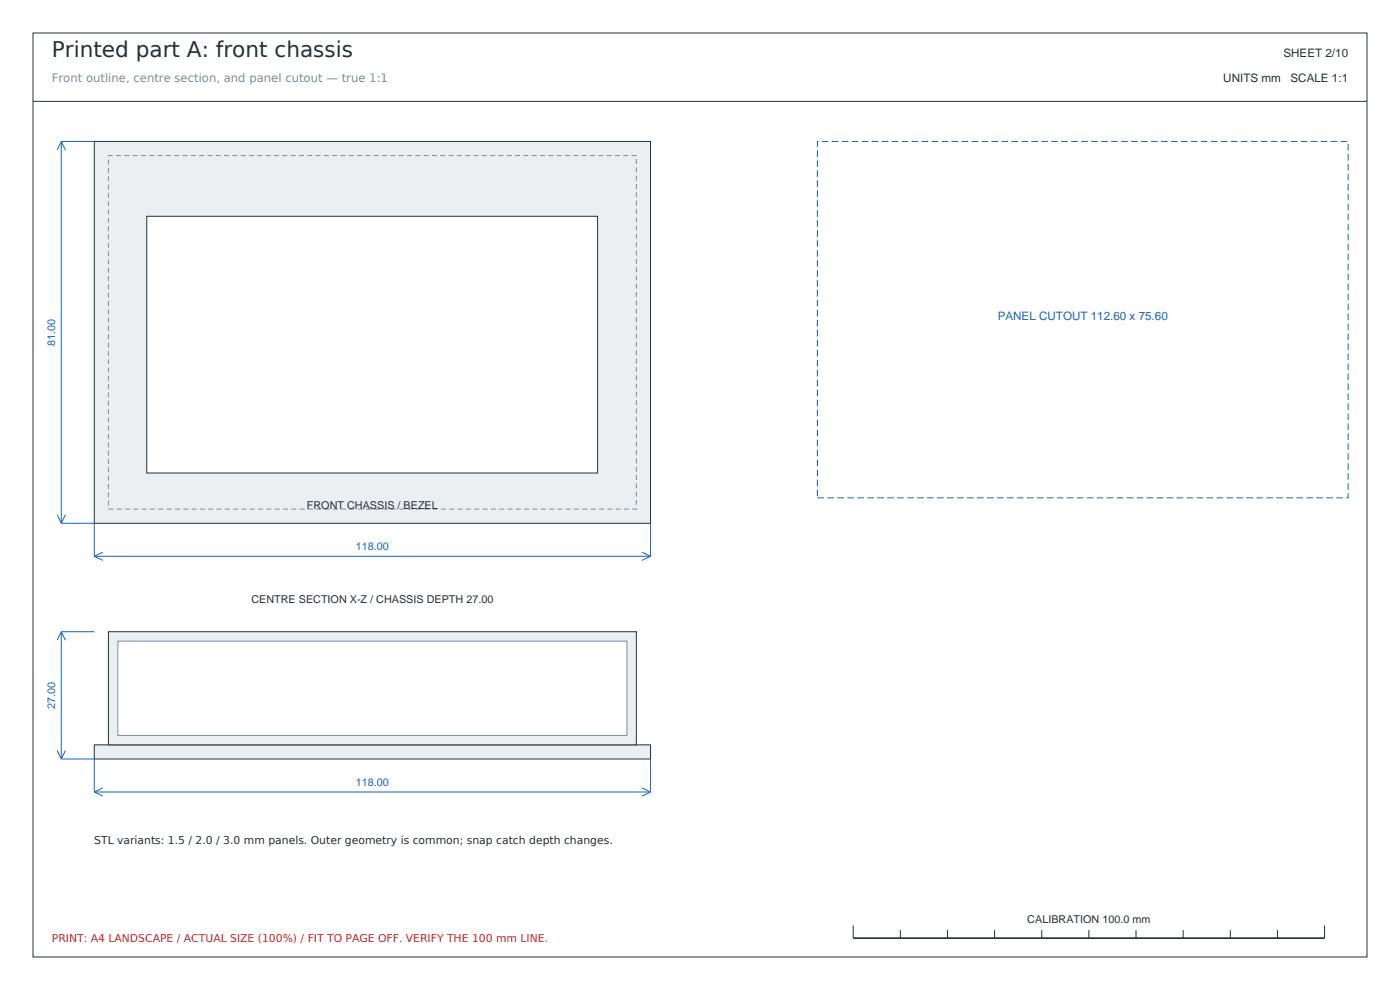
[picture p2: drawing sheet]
<svg xmlns="http://www.w3.org/2000/svg" width="297mm" height="210mm" viewBox="0 0 297 210" stroke-linecap="round" stroke-linejoin="round" font-family="sans-serif">
<defs><g id="words">
<text font-size="4.6" fill="#263238" x="11" y="12">Printed part A: front chassis</text>
<g font-size="2.5" fill="#263238">
<text x="272.3" y="12">SHEET 2/10</text>
<text x="259.5" y="17.5">UNITS mm</text>
<text x="273.8" y="17.5">SCALE 1:1</text>
</g>
<text font-size="2.5" fill="#78909c" x="11" y="17.5">Front outline, centre section, and panel cutout — true 1:1</text>
<text font-size="2.5" fill="#1565c0" x="211.7" y="67.8">PANEL CUTOUT 112.60 x 75.60</text>
<g font-size="2.3" fill="#1565c0">
<text x="11.7" y="73.4" transform="rotate(-90 11.7 73.4)">81.00</text>
<text x="75.5" y="116.7">118.00</text>
<text x="11.7" y="150.4" transform="rotate(-90 11.7 150.4)">27.00</text>
<text x="75.5" y="166.7">118.00</text>
</g>
<g font-size="2.3" fill="#263238">
<text x="65.1" y="108">FRONT CHASSIS / BEZEL</text>
<text x="53.3" y="128">CENTRE SECTION X-Z / CHASSIS DEPTH 27.00</text>
<text x="20" y="179">STL variants: 1.5 / 2.0 / 3.0 mm panels. Outer geometry is common; snap catch depth changes.</text>
<text x="217.9" y="195.7">CALIBRATION 100.0 mm</text>
</g>
<text font-size="2.3" fill="#c62828" x="11" y="199.8">PRINT: A4 LANDSCAPE / ACTUAL SIZE (100%) / FIT TO PAGE OFF. VERIFY THE 100 mm LINE.</text>
</g></defs>
<g fill="none" stroke="#263238" stroke-width=".21">
<path d="M7 7h283v196h-283zM7 21.5h283M181 196.3v2.7M191 197.3v1.7M201 197.3v1.7M211 197.3v1.7M221 197.3v1.7M231 197.3v1.7M241 197.3v1.7M251 197.3v1.7M261 197.3v1.7M271 197.3v1.7"/>
<path d="M281 196.3v2.7"/>
</g>
<path d="M181 199h100" fill="none" stroke="#263238" stroke-width=".35"/>
<path d="M20 30h118v81h-118z" fill-rule="evenodd" fill="#eceff1" stroke="#263238" stroke-width=".21"/>
<path d="M23 33h112v75h-112z" fill="none" stroke="#78909c" stroke-width=".21" stroke-dasharray="1.1 .7" stroke-linecap="butt"/>
<path d="M31.1 45.9h95.7v54.4h-95.7z" fill-rule="evenodd" fill="#fff" stroke="#263238" stroke-width=".21"/>
<g fill="none" stroke="#1565c0" stroke-width=".21">
<path d="M13 30h7M13 30v81M13 30l-.9 1.8M13 30l.9 1.8M12.1 109.2l.9 1.8M13 111h7v7M13.9 109.2l-.9 1.8M20 118h118M20 118l1.8 .9M21.8 117.1l-1.8 .9M136.2 117.1l1.8 .9M138 111v7"/>
<path d="M138 118l-1.8 .9"/>
</g>
<g fill="#eceff1" stroke="#263238" stroke-width=".21">
<path d="M20 158h118v3h-118z" fill-rule="evenodd"/>
<path d="M23 134h112v24h-112z" fill-rule="evenodd"/>
</g>
<path d="M25 136h108v20h-108z" fill-rule="evenodd" fill="#fff" stroke="#78909c" stroke-width=".21"/>
<g fill="none" stroke="#1565c0" stroke-width=".21">
<path d="M13 134h7M13 134v27M13 134l-.9 1.8M13 134l.9 1.8M12.1 159.2l.9 1.8M13.9 159.2l-.9 1.8M13 161h7v7M20 168h118M20 168l1.8 .9M21.8 167.1l-1.8 .9M136.2 167.1l1.8 .9M138 161v7"/>
<path d="M138 168l-1.8 .9"/>
</g>
<path d="M173.4 30h112.6v75.6h-112.6z" fill="none" stroke="#1565c0" stroke-width=".21" stroke-dasharray="1.4 .7" stroke-linecap="butt"/>
<use href="#words"/>
</svg>
